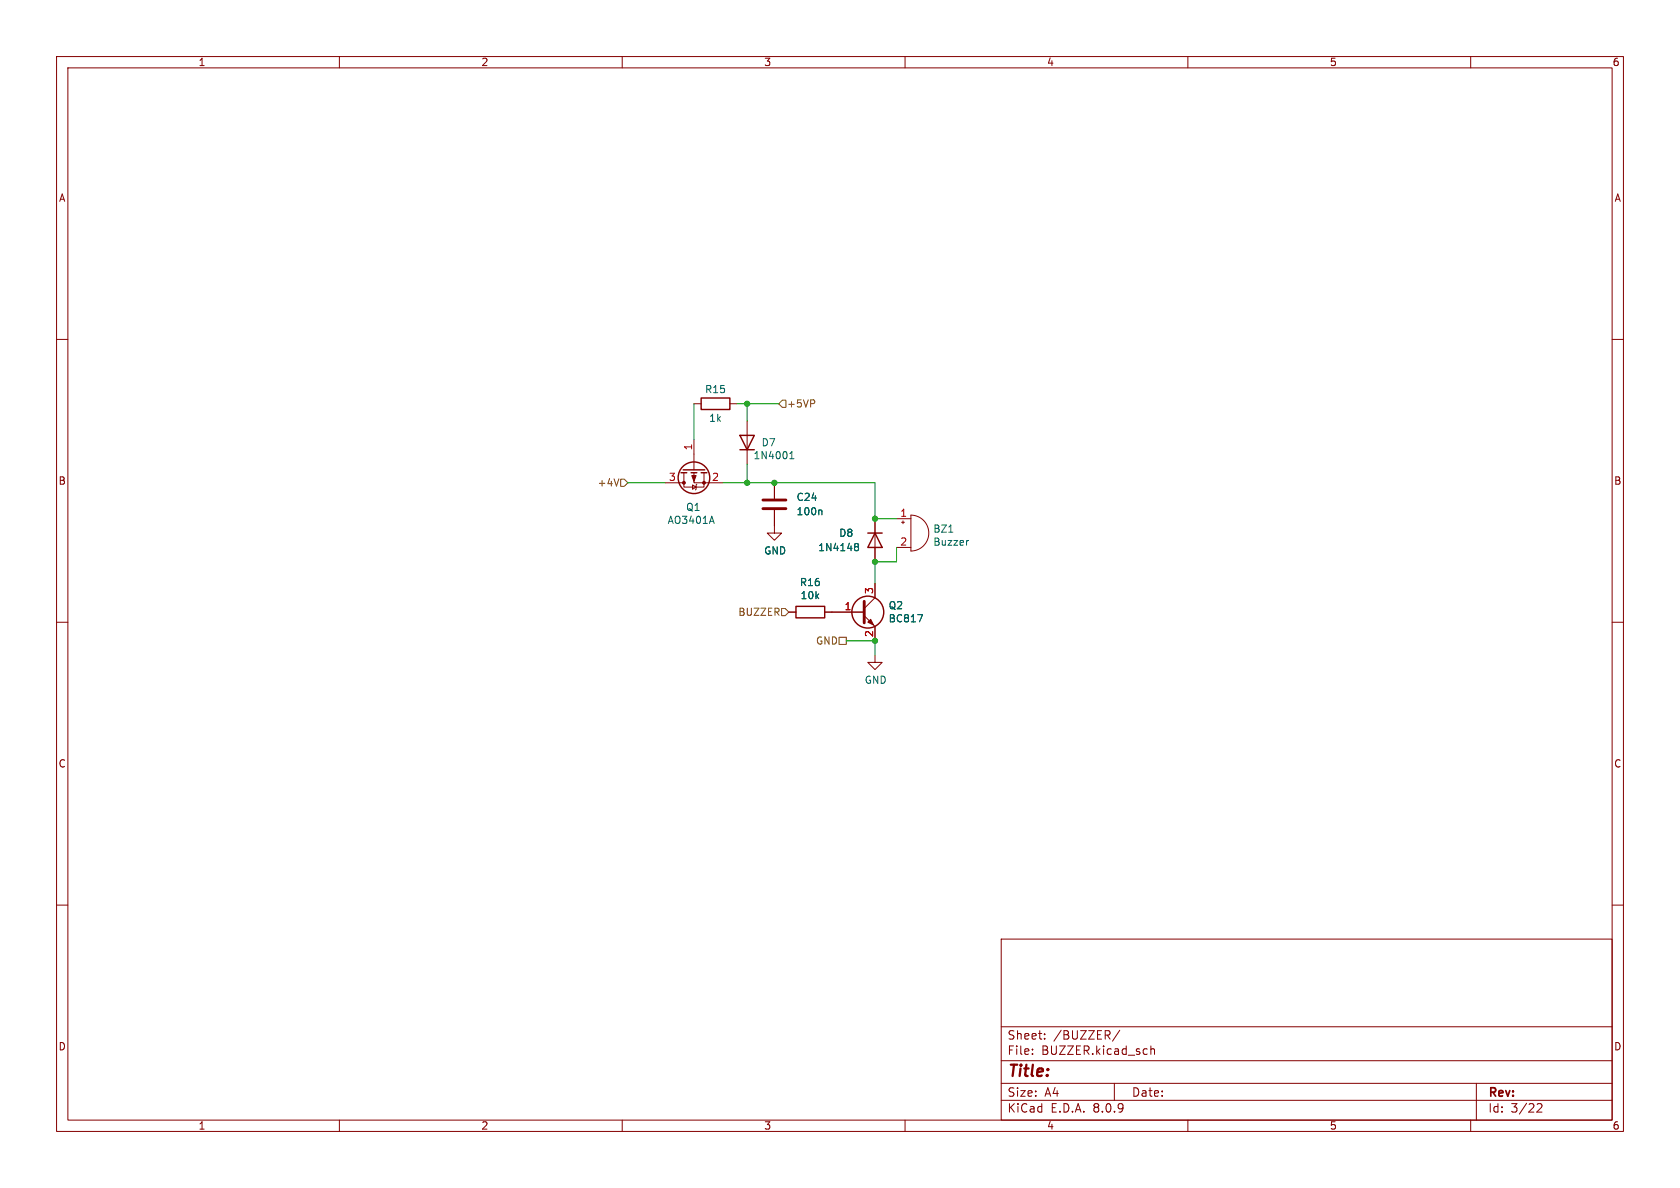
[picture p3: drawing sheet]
<svg xmlns="http://www.w3.org/2000/svg" width="297mm" height="210mm" viewBox="0 0 297 210" stroke-linecap="round" stroke-linejoin="round" font-family="sans-serif">
<defs><g id="words">
<text font-size="2.8" fill="#840000" x="178" y="190.9">Title:</text>
<g font-size="2.1" fill="#840000">
<text x="178" y="184">Sheet:</text>
<text x="186.2" y="184">/BUZZER/</text>
<text x="178" y="186.7">File:</text>
<text x="184.1" y="186.7">BUZZER.kicad_sch</text>
<text x="178" y="196.9">KiCad</text>
<text x="178" y="194.1">Size:</text>
<text x="184.7" y="194.1">A4</text>
<text x="185.7" y="196.9">E.D.A.</text>
<text x="193.3" y="196.9">8.0.9</text>
<text x="200" y="194.1">Date:</text>
<text x="263" y="194.3">Rev:</text>
<text x="263" y="196.9">Id:</text>
<text x="267.1" y="196.9">3/22</text>
</g>
<g font-size="1.8" fill="#840000">
<text x="35" y="11.9">1</text>
<text x="85" y="11.9">2</text>
<text x="135" y="11.9">3</text>
<text x="185" y="11.9">4</text>
<text x="235" y="11.9">5</text>
<text x="285" y="11.9">6</text>
<text x="10.3" y="35.9">A</text>
<text x="285.3" y="35.9">A</text>
<text x="10.3" y="85.9">B</text>
<text x="285.3" y="85.9">B</text>
<text x="10.3" y="135.9">C</text>
<text x="285.3" y="135.9">C</text>
<text x="10.3" y="185.9">D</text>
<text x="285.3" y="185.9">D</text>
<text x="35" y="199.9">1</text>
<text x="85" y="199.9">2</text>
<text x="135" y="199.9">3</text>
<text x="185" y="199.9">4</text>
<text x="235" y="199.9">5</text>
<text x="285" y="199.9">6</text>
</g>
<g font-size="1.8" fill="#006464">
<text x="124.5" y="69.7">R15</text>
<text x="125.3" y="74.8">1k</text>
<text x="133.1" y="81.4">1N4001</text>
<text x="134.5" y="79.1">D7</text>
<text x="140.7" y="88.7">C24</text>
<text x="117.9" y="92.8">AO3401A</text>
<text x="121.2" y="90.5">Q1</text>
<text x="140.7" y="91.3">100n</text>
<text x="148.3" y="95.1">D8</text>
<text x="164.9" y="94.4">BZ1</text>
<text x="135" y="98.2">GND</text>
<text x="144.5" y="97.6">1N4148</text>
<text x="164.9" y="96.7">Buzzer</text>
<text x="141.3" y="103.8">R16</text>
<text x="141.4" y="106.1">10k</text>
<text x="157" y="107.9">Q2</text>
<text x="157" y="110.2">BC817</text>
<text x="152.8" y="121.1">GND</text>
</g>
<g font-size="1.8" fill="#725600">
<text x="139" y="72.2">+5VP</text>
<text x="105.6" y="86.2">+4V</text>
<text x="130.4" y="109.1">BUZZER</text>
<text x="144.2" y="114.1">GND</text>
</g>
<g font-size="1.8" fill="#a90000">
<text x="122.4" y="79.7" transform="rotate(-90 122.4 79.7)">1</text>
<text x="118.2" y="85.1">3</text>
<text x="125.8" y="85.1">2</text>
<text x="159.1" y="91.4">1</text>
<text x="159.1" y="96.5">2</text>
<text x="149.2" y="108">1</text>
<text x="154.4" y="105.1" transform="rotate(-90 154.4 105.1)">3</text>
<text x="154.4" y="112.7" transform="rotate(-90 154.4 112.7)">2</text>
</g>
</g></defs>
<g fill="none" stroke="#840000" stroke-width=".18">
<path d="M10 10h277v190h-277zM12 12h273v186h-273zM60 10v2M110 10v2M160 10v2M210 10v2M260 10v2M10 60h2M122.7 71.4h1.3M122.7 77.7v5.4M129 71.4h1.3M132.1 74.4v7.6"/>
<path d="M285 60h2M117.6 85.3h3.3M120.9 83.6v2.5h3.6v-2.5M122.4 85.7l.7 .4-.7 .4zM122.7 83.6v1.7h5.1M123.2 85.6l-.1 .1v.8l-.2 .1M136.9 90.2v4h1.3l-1.3 1.3-1.3-1.3h1.3M136.9 85.3v2.8M154.7 91.7v7.6M158.5 91.7h2.5M158.5 96.8h2.5M159.4 92.3h.5"/>
<path d="M159.6 92.1v.5M161 91.1a3.2 3.2 0 0 1 3.2 3.1 3.2 3.2 0 0 1-3.2 3.2zM10 110h2M139.4 108.2h1.3M145.8 108.2h7M152.8 108.8l1.9 1.9v2.6M154.7 115.8v1.3h1.3l-1.3 1.3-1.3-1.3h1.3M154.7 103.1v2.6l-1.9 1.9M285 110h2M10 160h2M177 166h108v32h-108zM285 160h2"/>
<path d="M60 198v2M110 198v2M160 198v2M177 194.5h108M177 191.5h108M177 187.5h108M177 181.5h108M182.5 186.3v.1M182.5 185.5v.1M184.7 183.6v.1M184.7 182.8v.1M197 191.5v3"/>
<path d="M198 182.1l-1.3 2M203.5 184.9v1.5M203.5 185.5l.2-.1 .3 .1 .1 .9M210 198v2M260 198v2M261 191.5v6.5M271.7 195.2l.6-.1 .2 .1 .1 .3-.9 1.1h.9"/>
</g>
<path d="M134.9 89.9h4M134.9 88.4h4M152.8 106.3v3.8" fill="none" stroke="#840000" stroke-width=".51"/>
<path d="M125.8 91.3l.5 1.2M139.6 81.1h.8M139.6 80.2l.4-.4v1.3M145.1 90.2l.2 .1v.7M151.2 96.6h.1M151.2 96.1h.3l.2 .1 .1 .2-.3 .2M151.3 96.6h.2M151.3 96.6l-.1 .1M151.5 96.6l.3 .3-.1 .3-.2 .2-.3-.1M167.7 94.1h.8M171.2 95.5l-.2 .1M162.2 108.7h.9l-.5 1.2" fill="none" stroke="#006464" stroke-width=".18"/>
<g fill="none" stroke="#840000" stroke-width=".25">
<path d="M124 70.4h5v2h-5zM130.8 77h2.5l-1.2 2.5zM130.8 79.5h2.5M120.4 83.6h1M120.8 83.1h3.8M122.2 83.6h1M124 83.6h1M153.4 94.2h2.6M154.7 94.2l1.3 2.6h-2.6zM140.7 107.2h5.1v2h-5.1z"/>
<circle cx="122.7" cy="84.5" r="2.79"/>
<circle cx="153.4" cy="108.2" r="2.82"/>
</g>
<g fill="#840000" stroke="#840000" stroke-width=".18">
<path d="M153.4 110l.5-.5 .5 1z"/>
<path d="M122.3 84.1h.8l-.4 1z"/>
<circle cx="124.5" cy="85.3" r=".25"/>
<circle cx="120.9" cy="85.3" r=".25"/>
</g>
<path d="M138.3 70.7h.6v1.3h-.6l-.6-.6zM143.9 70.7l.1 .2-.1 .4M109.4 84.7l-.4 1.2M109.7 84.7h.7l.6 .6-.6 .7h-.7zM138.2 107.6h.6l.6 .6-.6 .6h-.6zM148.3 112.6h1.3v1.3h-1.3z" fill="none" stroke="#725600" stroke-width=".18"/>
<path d="M122.7 71.4v6.3M130.3 71.4h7.4M132.1 71.4v3M111 85.3h6.6M127.8 85.3h26.9v6.4h3.8M132.1 82v3.3M158.5 96.8v2.5h-3.8v3.8M149.6 113.3h5.1v2.5" fill="none" stroke="#009600" stroke-width=".18"/>
<g fill="#009600" stroke="#009600" stroke-width=".18">
<circle cx="132.1" cy="85.3" r=".46"/>
<circle cx="154.7" cy="113.3" r=".46"/>
<circle cx="154.7" cy="99.3" r=".46"/>
<circle cx="154.7" cy="91.7" r=".46"/>
<circle cx="136.9" cy="85.3" r=".46"/>
<circle cx="132.1" cy="71.4" r=".46"/>
</g>
<use href="#words"/>
</svg>
